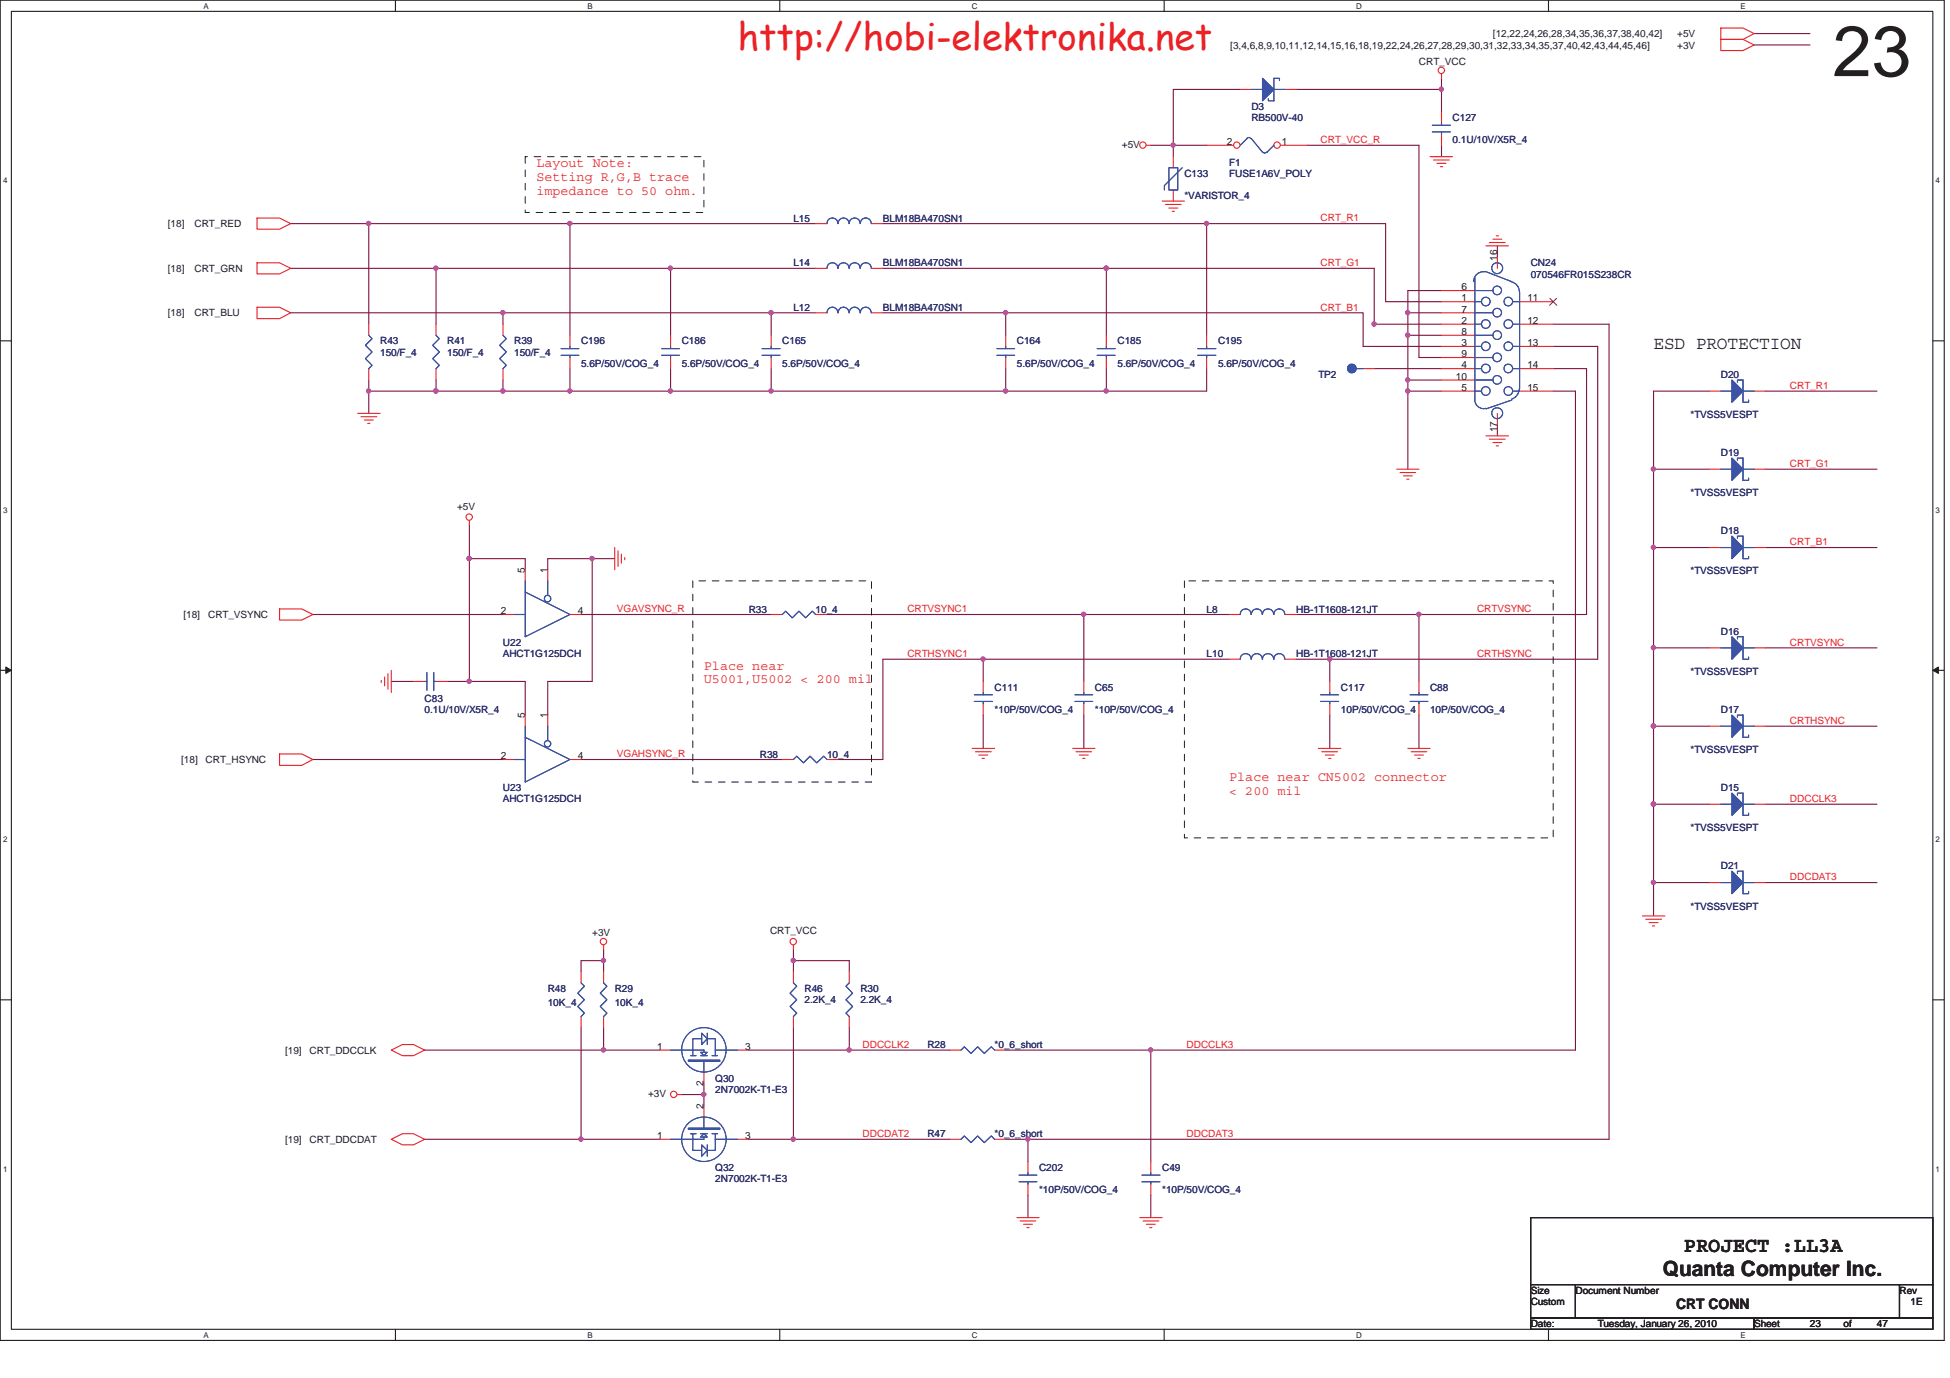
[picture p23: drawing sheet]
<svg xmlns="http://www.w3.org/2000/svg" width="297mm" height="210mm" viewBox="0 0 297 210" stroke-linecap="round" stroke-linejoin="round" font-family="sans-serif">
<defs><g id="words">
<text font-size="10.9" fill="#231f20" x="279.1" y="11.6">23</text>
<text font-size="5.6" fill="#ed2024" x="112.4" y="7.7">http://hobi-elektronika.net</text>
<g font-size="3.2" fill="#231f20">
<text x="256.5" y="190.8">PROJECT :LL3A</text>
<text x="253.3" y="194.4">Quanta Computer Inc.</text>
</g>
<text font-size="2.7" fill="#231f20" x="251.9" y="53.3">ESD PROTECTION</text>
<text font-size="2.2" fill="#231f20" x="255.3" y="199.5">CRT CONN</text>
<g font-size="2" fill="#ec2426">
<text x="81.7" y="25.4">Layout Note:</text>
<text x="81.7" y="27.6">Setting R,G,B trace</text>
<text x="81.7" y="29.7">impedance to 50 ohm.</text>
<text x="107.2" y="102">Place near</text>
<text x="107.2" y="104.1">U5001,U5002 &lt; 200 mil</text>
<text x="187.2" y="119">Place near CN5002 connector</text>
<text x="187.2" y="121.2">&lt; 200 mil</text>
</g>
<g font-size="1.5" fill="#231f20">
<text x="227.4" y="5.7">[12,22,24,26,28,34,35,36,37,38,40,42]</text>
<text x="255.5" y="5.7">+5V</text>
<text x="187.4" y="7.4">[3,4,6,8,9,10,11,12,14,15,16,18,19,22,24,26,27,28,29,30,31,32,33,34,35,37,40,42,43,44,45,46]</text>
<text x="216.2" y="9.9">CRT_VCC</text>
<text x="255.5" y="7.4">+3V</text>
<text x="170.9" y="22.5">+5V</text>
<text x="186.9" y="22.1">2</text>
<text x="195.2" y="22.1">1</text>
<text x="25.6" y="34.6">[18]</text>
<text x="29.6" y="34.6">CRT_RED</text>
<text x="25.6" y="41.4">[18]</text>
<text x="29.6" y="41.4">CRT_GRN</text>
<text x="228" y="39.7" transform="rotate(-90 228 39.7)">16</text>
<text x="222.6" y="45.9">1</text>
<text x="222.6" y="44.2">6</text>
<text x="222.6" y="47.6">7</text>
<text x="232.7" y="45.9">11</text>
<text x="25.6" y="48.2">[18]</text>
<text x="29.6" y="48.2">CRT_BLU</text>
<text x="222.6" y="49.4">2</text>
<text x="222.6" y="52.7">3</text>
<text x="222.6" y="51.1">8</text>
<text x="232.7" y="52.7">13</text>
<text x="232.7" y="49.4">12</text>
<text x="221.8" y="57.9">10</text>
<text x="222.6" y="56.1">4</text>
<text x="222.6" y="59.6">5</text>
<text x="222.6" y="54.4">9</text>
<text x="232.7" y="59.6">15</text>
<text x="232.7" y="56.1">14</text>
<text x="228" y="65.9" transform="rotate(-90 228 65.9)">17</text>
<text x="69.6" y="77.7">+5V</text>
<text x="80" y="87.3" transform="rotate(-90 80 87.3)">5</text>
<text x="83.4" y="87.3" transform="rotate(-90 83.4 87.3)">1</text>
<text x="27.9" y="94.2">[18]</text>
<text x="31.7" y="94.2">CRT_VSYNC</text>
<text x="76.3" y="93.6">2</text>
<text x="88" y="93.6">4</text>
<text x="80" y="109.5" transform="rotate(-90 80 109.5)">5</text>
<text x="83.4" y="109.5" transform="rotate(-90 83.4 109.5)">1</text>
<text x="27.6" y="116.3">[18]</text>
<text x="31.3" y="116.3">CRT_HSYNC</text>
<text x="76.3" y="115.7">2</text>
<text x="88" y="115.7">4</text>
<text x="90.2" y="142.7">+3V</text>
<text x="117.3" y="142.3">CRT_VCC</text>
<text x="43.4" y="160.6">[19]</text>
<text x="47.2" y="160.6">CRT_DDCCLK</text>
<text x="100.1" y="160">1</text>
<text x="113.5" y="160">3</text>
<text x="98.7" y="167.2">+3V</text>
<text x="107.2" y="165.4" transform="rotate(-90 107.2 165.4)">2</text>
<text x="100.1" y="173.6">1</text>
<text x="107.2" y="169" transform="rotate(-90 107.2 169)">2</text>
<text x="113.5" y="173.6">3</text>
<text x="43.4" y="174.2">[19]</text>
<text x="47.2" y="174.2">CRT_DDCDAT</text>
<text x="233.2" y="197.1">Size</text>
<text x="240" y="197.1">Document Number</text>
<text x="289.3" y="197.1">Rev</text>
<text x="233.2" y="198.8">Custom</text>
<text x="233.2" y="202.2">Date:</text>
<text x="243.4" y="202.2">Tuesday, January 26, 2010</text>
<text x="267.2" y="202.2">Sheet</text>
<text x="275.7" y="202.2">23</text>
<text x="280.8" y="202.2">of</text>
<text x="285.9" y="202.2">47</text>
<text x="291" y="198.8">1E</text>
</g>
<g font-size="1.5" fill="#2d2d72">
<text x="190.6" y="16.8">D3</text>
<text x="190.6" y="18.5">RB500V-40</text>
<text x="221.3" y="18.5">C127</text>
<text x="221.3" y="21.8">0.1U/10V/X5R_4</text>
<text x="180.4" y="27">C133</text>
<text x="187.2" y="25.3">F1</text>
<text x="187.2" y="27">FUSE1A6V_POLY</text>
<text x="120.9" y="33.8">L15</text>
<text x="134.5" y="33.8">BLM18BA470SN1</text>
<text x="180.4" y="30.3">*VARISTOR_4</text>
<text x="120.9" y="40.6">L14</text>
<text x="134.5" y="40.6">BLM18BA470SN1</text>
<text x="233.2" y="40.6">CN24</text>
<text x="120.9" y="47.4">L12</text>
<text x="134.5" y="47.4">BLM18BA470SN1</text>
<text x="233.2" y="42.3">070546FR015S238CR</text>
<text x="57.9" y="52.5">R43</text>
<text x="68.1" y="52.5">R41</text>
<text x="78.3" y="52.5">R39</text>
<text x="88.5" y="52.5">C196</text>
<text x="103.8" y="52.5">C186</text>
<text x="119.2" y="52.5">C165</text>
<text x="154.9" y="52.5">C164</text>
<text x="170.2" y="52.5">C185</text>
<text x="185.5" y="52.5">C195</text>
<text x="57.9" y="54.2">150/F_4</text>
<text x="68.1" y="54.2">150/F_4</text>
<text x="78.3" y="54.2">150/F_4</text>
<text x="88.5" y="55.9">5.6P/50V/COG_4</text>
<text x="103.8" y="55.9">5.6P/50V/COG_4</text>
<text x="119.2" y="55.9">5.6P/50V/COG_4</text>
<text x="154.9" y="55.9">5.6P/50V/COG_4</text>
<text x="170.2" y="55.9">5.6P/50V/COG_4</text>
<text x="185.5" y="55.9">5.6P/50V/COG_4</text>
<text x="200.8" y="57.6">TP2</text>
<text x="262.1" y="57.6">D20</text>
<text x="257.5" y="63.7">*TVSS5VESPT</text>
<text x="262.1" y="69.5">D19</text>
<text x="257.5" y="75.6">*TVSS5VESPT</text>
<text x="262.1" y="81.4">D18</text>
<text x="257.5" y="87.5">*TVSS5VESPT</text>
<text x="114" y="93.3">R33</text>
<text x="124.2" y="93.3">10_4</text>
<text x="183.8" y="93.3">L8</text>
<text x="197.4" y="93.3">HB-1T1608-121JT</text>
<text x="76.6" y="98.4">U22</text>
<text x="76.6" y="100.1">AHCT1G125DCH</text>
<text x="183.8" y="100.1">L10</text>
<text x="197.4" y="100.1">HB-1T1608-121JT</text>
<text x="262.1" y="96.7">D16</text>
<text x="64.7" y="106.9">C83</text>
<text x="151.5" y="105.2">C111</text>
<text x="166.8" y="105.2">C65</text>
<text x="204.3" y="105.2">C117</text>
<text x="217.8" y="105.2">C88</text>
<text x="257.5" y="102.9">*TVSS5VESPT</text>
<text x="64.7" y="108.6">0.1U/10V/X5R_4</text>
<text x="151.5" y="108.6">*10P/50V/COG_4</text>
<text x="166.8" y="108.6">*10P/50V/COG_4</text>
<text x="204.3" y="108.6">10P/50V/COG_4</text>
<text x="217.8" y="108.6">10P/50V/COG_4</text>
<text x="262.1" y="108.6">D17</text>
<text x="115.7" y="115.4">R38</text>
<text x="126" y="115.4">10_4</text>
<text x="257.5" y="114.8">*TVSS5VESPT</text>
<text x="76.6" y="120.6">U23</text>
<text x="76.6" y="122.3">AHCT1G125DCH</text>
<text x="262.1" y="120.6">D15</text>
<text x="257.5" y="126.7">*TVSS5VESPT</text>
<text x="262.1" y="132.5">D21</text>
<text x="257.5" y="138.6">*TVSS5VESPT</text>
<text x="83.4" y="151.2">R48</text>
<text x="83.4" y="153.2">10K_4</text>
<text x="93.6" y="151.2">R29</text>
<text x="93.6" y="153.2">10K_4</text>
<text x="122.6" y="151.2">R46</text>
<text x="122.6" y="152.9">2.2K_4</text>
<text x="131.1" y="151.2">R30</text>
<text x="131.1" y="152.9">2.2K_4</text>
<text x="141.3" y="159.7">R28</text>
<text x="151.5" y="159.7">*0_6_short</text>
<text x="109" y="164.8">Q30</text>
<text x="109" y="166.5">2N7002K-T1-E3</text>
<text x="141.3" y="173.3">R47</text>
<text x="151.5" y="173.3">*0_6_short</text>
<text x="109" y="178.4">Q32</text>
<text x="158.3" y="178.4">C202</text>
<text x="177" y="178.4">C49</text>
<text x="109" y="180.1">2N7002K-T1-E3</text>
<text x="158.3" y="181.8">*10P/50V/COG_4</text>
<text x="177" y="181.8">*10P/50V/COG_4</text>
</g>
<g font-size="1.5" fill="#ec2426">
<text x="201.2" y="21.8">CRT_VCC_R</text>
<text x="201.2" y="33.7">CRT_R1</text>
<text x="201.2" y="40.6">CRT_G1</text>
<text x="201.2" y="47.3">CRT_B1</text>
<text x="272.7" y="59.3">CRT_R1</text>
<text x="272.7" y="71.2">CRT_G1</text>
<text x="272.7" y="83.1">CRT_B1</text>
<text x="94" y="93.3">VGAVSYNC_R</text>
<text x="138.2" y="93.3">CRTVSYNC1</text>
<text x="225" y="93.3">CRTVSYNC</text>
<text x="138.2" y="100.1">CRTHSYNC1</text>
<text x="225" y="100.1">CRTHSYNC</text>
<text x="272.7" y="98.4">CRTVSYNC</text>
<text x="272.7" y="110.3">CRTHSYNC</text>
<text x="94" y="115.4">VGAHSYNC_R</text>
<text x="272.7" y="122.2">DDCCLK3</text>
<text x="272.7" y="134.2">DDCDAT3</text>
<text x="131.4" y="159.7">DDCCLK2</text>
<text x="180.8" y="159.7">DDCCLK3</text>
<text x="131.4" y="173.3">DDCDAT2</text>
<text x="180.8" y="173.3">DDCDAT3</text>
</g>
<g font-size="1.2" fill="#231f20">
<text x="31" y="1.3">A</text>
<text x="89.5" y="1.3">B</text>
<text x="148" y="1.3">C</text>
<text x="206.6" y="1.3">D</text>
<text x="265.1" y="1.3">E</text>
<text x=".5" y="27.9">4</text>
<text x="294.8" y="27.9">4</text>
<text x=".5" y="78.1">3</text>
<text x="294.8" y="78.1">3</text>
<text x=".5" y="128.4">2</text>
<text x="294.8" y="128.4">2</text>
<text x=".5" y="178.6">1</text>
<text x="294.8" y="178.6">1</text>
<text x="31" y="203.8">A</text>
<text x="89.5" y="203.8">B</text>
<text x="148" y="203.8">C</text>
<text x="206.6" y="203.8">D</text>
<text x="265.1" y="203.8">E</text>
</g>
</g></defs>
<path d="M0 0h296.2v204.3h-296.2zM1.7 1.7h292.7v200.9h-292.7z" fill="none" stroke="#231f20" stroke-width=".17"/>
<g fill="#fff">
<path d="M31 .2h.7v1.4h-.7z"/>
<path d="M31 202.7h.7v1.4h-.7z"/>
</g>
<path d="M60.2 0v1.7M60.2 202.6v1.7" fill="none" stroke="#231f20" stroke-width=".17"/>
<g fill="#fff">
<path d="M89.5 .2h.8v1.4h-.8z"/>
<path d="M89.5 202.7h.8v1.4h-.8z"/>
</g>
<path d="M118.8 0v1.7M118.8 202.6v1.7" fill="none" stroke="#231f20" stroke-width=".17"/>
<g fill="#fff">
<path d="M148 .2h.9v1.4h-.9z"/>
<path d="M148 202.7h.9v1.4h-.9z"/>
</g>
<path d="M177.3 0v1.7M177.3 202.6v1.7" fill="none" stroke="#231f20" stroke-width=".17"/>
<g fill="#fff">
<path d="M206.6 .2h.8v1.4h-.8z"/>
<path d="M206.6 202.7h.8v1.4h-.8z"/>
</g>
<path d="M235.9 0v1.7M235.9 202.6v1.7" fill="none" stroke="#231f20" stroke-width=".17"/>
<g fill="#fff">
<path d="M265.1 .2h.8v1.4h-.8z"/>
<path d="M265.1 202.7h.8v1.4h-.8z"/>
<path d="M.5 26.8h.6v1.4h-.6z"/>
<path d="M294.8 26.8h.7v1.4h-.7z"/>
<path d="M.5 77h.6v1.4h-.6z"/>
<path d="M294.8 77h.7v1.4h-.7z"/>
</g>
<path d="M0 51.9h1.7M294.4 51.9h1.7" fill="none" stroke="#231f20" stroke-width=".17"/>
<g fill="#fff">
<path d="M.5 127.3h.6v1.3h-.6z"/>
<path d="M294.8 127.3h.7v1.3h-.7z"/>
</g>
<path d="M0 102.1h1.7M294.4 102.1h1.7" fill="none" stroke="#231f20" stroke-width=".17"/>
<path d="M.9 101.6l.8 .5-.8 .5z" fill="#231f20"/>
<path d="M.9 101.6l.8 .5-.8 .5z" fill="none" stroke="#231f20" stroke-width=".15"/>
<path d="M294.4 102.1l.9-.5v1z" fill="#231f20"/>
<path d="M294.4 102.1l.9-.5v1z" fill="none" stroke="#231f20" stroke-width=".15"/>
<g fill="#fff">
<path d="M.5 177.5h.6v1.3h-.6z"/>
<path d="M294.8 177.5h.7v1.3h-.7z"/>
</g>
<path d="M0 152.4h1.7M294.4 152.4h1.7" fill="none" stroke="#231f20" stroke-width=".17"/>
<path d="M56.2 57.9v1.7M76.6 59.6h10.2M134.5 40.9h34M153.2 56.2v3.4M209.3 40.9v8.5M120.9 156.6v17M129.4 146.4v1.7M114 160h15.4" fill="none" stroke="#7f1542" stroke-width=".17"/>
<circle cx="76.6" cy="59.6" r=".32" fill="#b8529f"/>
<circle cx="76.6" cy="59.6" r=".32" fill="none" stroke="#b8529f" stroke-width=".17"/>
<path d="M153.2 47.7h54.4v5.1" fill="none" stroke="#7f1542" stroke-width=".17"/>
<circle cx="153.2" cy="47.6" r=".32" fill="#b8529f"/>
<circle cx="153.2" cy="47.6" r=".32" fill="none" stroke="#b8529f" stroke-width=".17"/>
<path d="M134.5 34.1h76.6M66.4 57.9v1.7M76.6 57.9v1.7M86.8 56.2v3.4h30.7v-3.4M168.5 56.2v3.4M183.8 56.2v3.4M114 173.6h6.9" fill="none" stroke="#7f1542" stroke-width=".17"/>
<circle cx="86.8" cy="59.6" r=".32" fill="#b8529f"/>
<circle cx="86.8" cy="59.6" r=".32" fill="none" stroke="#b8529f" stroke-width=".17"/>
<path d="M183.8 34.1v17" fill="none" stroke="#7f1542" stroke-width=".17"/>
<circle cx="183.8" cy="34" r=".32" fill="#b8529f"/>
<circle cx="183.8" cy="34" r=".32" fill="none" stroke="#b8529f" stroke-width=".17"/>
<path d="M86.8 34.1h37.4" fill="none" stroke="#7f1542" stroke-width=".17"/>
<circle cx="86.8" cy="34" r=".32" fill="#b8529f"/>
<circle cx="86.8" cy="34" r=".32" fill="none" stroke="#b8529f" stroke-width=".17"/>
<path d="M168.5 40.9v10.2" fill="none" stroke="#7f1542" stroke-width=".17"/>
<circle cx="168.5" cy="40.9" r=".32" fill="#b8529f"/>
<circle cx="168.5" cy="40.9" r=".32" fill="none" stroke="#b8529f" stroke-width=".17"/>
<path d="M102.1 40.9h22.1" fill="none" stroke="#7f1542" stroke-width=".17"/>
<circle cx="102.1" cy="40.9" r=".32" fill="#b8529f"/>
<circle cx="102.1" cy="40.9" r=".32" fill="none" stroke="#b8529f" stroke-width=".17"/>
<path d="M117.5 47.7h6.7M153.2 47.7v3.4" fill="none" stroke="#7f1542" stroke-width=".17"/>
<circle cx="117.4" cy="47.6" r=".32" fill="#b8529f"/>
<circle cx="117.4" cy="47.6" r=".32" fill="none" stroke="#b8529f" stroke-width=".17"/>
<path d="M168.5 40.9h40.8" fill="none" stroke="#7f1542" stroke-width=".17"/>
<circle cx="168.5" cy="40.9" r=".32" fill="#b8529f"/>
<circle cx="168.5" cy="40.9" r=".32" fill="none" stroke="#b8529f" stroke-width=".17"/>
<path d="M56.2 59.6v3.4M66.4 59.6h10.2" fill="none" stroke="#7f1542" stroke-width=".17"/>
<circle cx="66.4" cy="59.6" r=".32" fill="#b8529f"/>
<circle cx="66.4" cy="59.6" r=".32" fill="none" stroke="#b8529f" stroke-width=".17"/>
<path d="M120.9 146.4v1.7M88.5 173.6h12" fill="none" stroke="#7f1542" stroke-width=".17"/>
<circle cx="88.5" cy="173.6" r=".32" fill="#b8529f"/>
<circle cx="88.5" cy="173.6" r=".32" fill="none" stroke="#b8529f" stroke-width=".17"/>
<path d="M134.5 47.7h18.7M107.2 165.1v3.4" fill="none" stroke="#7f1542" stroke-width=".17"/>
<circle cx="107.2" cy="166.8" r=".32" fill="#b8529f"/>
<circle cx="107.2" cy="166.8" r=".32" fill="none" stroke="#b8529f" stroke-width=".17"/>
<path d="M129.4 160h15.3" fill="none" stroke="#7f1542" stroke-width=".17"/>
<circle cx="129.3" cy="160" r=".32" fill="#b8529f"/>
<circle cx="129.3" cy="160" r=".32" fill="none" stroke="#b8529f" stroke-width=".17"/>
<path d="M120.9 146.4h8.5M120.9 173.6h23.8" fill="none" stroke="#7f1542" stroke-width=".17"/>
<circle cx="120.8" cy="173.6" r=".32" fill="#b8529f"/>
<circle cx="120.8" cy="173.6" r=".32" fill="none" stroke="#b8529f" stroke-width=".17"/>
<path d="M120.9 144.7v1.7" fill="none" stroke="#7f1542" stroke-width=".17"/>
<circle cx="120.8" cy="146.4" r=".32" fill="#b8529f"/>
<circle cx="120.8" cy="146.4" r=".32" fill="none" stroke="#b8529f" stroke-width=".17"/>
<path d="M153.2 59.6h30.6" fill="none" stroke="#7f1542" stroke-width=".17"/>
<circle cx="168.5" cy="59.6" r=".32" fill="#b8529f"/>
<circle cx="168.5" cy="59.6" r=".32" fill="none" stroke="#b8529f" stroke-width=".17"/>
<circle cx="153.2" cy="59.6" r=".32" fill="#b8529f"/>
<circle cx="153.2" cy="59.6" r=".32" fill="none" stroke="#b8529f" stroke-width=".17"/>
<path d="M117.5 59.6h35.7" fill="none" stroke="#7f1542" stroke-width=".17"/>
<circle cx="117.4" cy="59.6" r=".32" fill="#b8529f"/>
<circle cx="117.4" cy="59.6" r=".32" fill="none" stroke="#b8529f" stroke-width=".17"/>
<path d="M268.9 59.6h17M251.9 71.5v11.9M268.9 71.5h17M268.9 83.4h17M103.8 166.8h3.4" fill="none" stroke="#7f1542" stroke-width=".17"/>
<circle cx="251.9" cy="83.4" r=".32" fill="#b8529f"/>
<circle cx="251.9" cy="83.4" r=".32" fill="none" stroke="#b8529f" stroke-width=".17"/>
<circle cx="251.9" cy="71.5" r=".32" fill="#b8529f"/>
<circle cx="251.9" cy="71.5" r=".32" fill="none" stroke="#b8529f" stroke-width=".17"/>
<path d="M251.9 83.4h8.5M251.9 110.7v11.9" fill="none" stroke="#7f1542" stroke-width=".17"/>
<circle cx="251.9" cy="122.5" r=".32" fill="#b8529f"/>
<circle cx="251.9" cy="122.5" r=".32" fill="none" stroke="#b8529f" stroke-width=".17"/>
<circle cx="251.9" cy="110.6" r=".32" fill="#b8529f"/>
<circle cx="251.9" cy="110.6" r=".32" fill="none" stroke="#b8529f" stroke-width=".17"/>
<path d="M251.9 59.6h8.5M251.9 98.7v12" fill="none" stroke="#7f1542" stroke-width=".17"/>
<circle cx="251.9" cy="110.6" r=".32" fill="#b8529f"/>
<circle cx="251.9" cy="110.6" r=".32" fill="none" stroke="#b8529f" stroke-width=".17"/>
<circle cx="251.9" cy="98.7" r=".32" fill="#b8529f"/>
<circle cx="251.9" cy="98.7" r=".32" fill="none" stroke="#b8529f" stroke-width=".17"/>
<path d="M251.9 98.7h8.5M251.9 134.5v5.1" fill="none" stroke="#7f1542" stroke-width=".17"/>
<circle cx="251.9" cy="134.5" r=".32" fill="#b8529f"/>
<circle cx="251.9" cy="134.5" r=".32" fill="none" stroke="#b8529f" stroke-width=".17"/>
<path d="M56.2 59.6h10.2M251.9 59.6v11.9h8.5M268.9 98.7h17M251.9 110.7h8.5M268.9 110.7h17M251.9 134.5h8.5M268.9 134.5h17M268.9 122.6h17" fill="none" stroke="#7f1542" stroke-width=".17"/>
<circle cx="66.4" cy="59.6" r=".32" fill="#b8529f"/>
<circle cx="66.4" cy="59.6" r=".32" fill="none" stroke="#b8529f" stroke-width=".17"/>
<circle cx="56.1" cy="59.6" r=".32" fill="#b8529f"/>
<circle cx="56.1" cy="59.6" r=".32" fill="none" stroke="#b8529f" stroke-width=".17"/>
<path d="M214.5 59.6v11.9" fill="none" stroke="#7f1542" stroke-width=".17"/>
<circle cx="214.4" cy="59.6" r=".32" fill="#b8529f"/>
<circle cx="214.4" cy="59.6" r=".32" fill="none" stroke="#b8529f" stroke-width=".17"/>
<path d="M197.4 13.6h22.2v3.5M175.3 22.1h3.4M199.1 22.1h17.1v32.4M219.6 22.1v1.8M228.1 37.5v1.7M228.1 64.7v1.7" fill="none" stroke="#7f1542" stroke-width=".17"/>
<circle cx="219.6" cy="13.6" r=".32" fill="#b8529f"/>
<circle cx="219.6" cy="13.6" r=".32" fill="none" stroke="#b8529f" stroke-width=".17"/>
<path d="M188.9 13.6h-10.2v8.5" fill="none" stroke="#7f1542" stroke-width=".17"/>
<circle cx="178.7" cy="22.1" r=".32" fill="#b8529f"/>
<circle cx="178.7" cy="22.1" r=".32" fill="none" stroke="#b8529f" stroke-width=".17"/>
<path d="M219.6 11.9v1.7M178.7 22.1h5.1M211.1 34.1v11.9M56.2 49.4v-15.3h30.6v17M66.4 40.9v8.5M76.6 47.7v1.7" fill="none" stroke="#7f1542" stroke-width=".17"/>
<circle cx="56.1" cy="34" r=".32" fill="#b8529f"/>
<circle cx="56.1" cy="34" r=".32" fill="none" stroke="#b8529f" stroke-width=".17"/>
<path d="M66.4 40.9h35.7v10.2" fill="none" stroke="#7f1542" stroke-width=".17"/>
<circle cx="66.4" cy="40.9" r=".32" fill="#b8529f"/>
<circle cx="66.4" cy="40.9" r=".32" fill="none" stroke="#b8529f" stroke-width=".17"/>
<path d="M76.6 47.7h40.9v3.4" fill="none" stroke="#7f1542" stroke-width=".17"/>
<circle cx="76.6" cy="47.6" r=".32" fill="#b8529f"/>
<circle cx="76.6" cy="47.6" r=".32" fill="none" stroke="#b8529f" stroke-width=".17"/>
<path d="M209.3 56.2h10.3M91.9 160h8.6" fill="none" stroke="#7f1542" stroke-width=".17"/>
<circle cx="91.9" cy="160" r=".32" fill="#b8529f"/>
<circle cx="91.9" cy="160" r=".32" fill="none" stroke="#b8529f" stroke-width=".17"/>
<path d="M165.1 93.6v10.2M187.2 93.6h-61.2M216.2 93.6h25.5M149.8 109v5M165.1 109v5M202.6 109v5M216.2 109v5M129.4 156.6v3.4" fill="none" stroke="#7f1542" stroke-width=".17"/>
<circle cx="165.1" cy="93.6" r=".32" fill="#b8529f"/>
<circle cx="165.1" cy="93.6" r=".32" fill="none" stroke="#b8529f" stroke-width=".17"/>
<path d="M149.8 100.5v3.3M202.6 100.5h40.8" fill="none" stroke="#7f1542" stroke-width=".17"/>
<circle cx="202.5" cy="100.4" r=".32" fill="#b8529f"/>
<circle cx="202.5" cy="100.4" r=".32" fill="none" stroke="#b8529f" stroke-width=".17"/>
<path d="M71.5 80v5.1h8.5M83.4 85.1h6.8" fill="none" stroke="#7f1542" stroke-width=".17"/>
<circle cx="71.5" cy="85.1" r=".32" fill="#b8529f"/>
<circle cx="71.5" cy="85.1" r=".32" fill="none" stroke="#b8529f" stroke-width=".17"/>
<path d="M80 85.1v1.7M83.4 85.1v1.7M88.5 93.6h29M93.6 85.1h-3.4v18.7h-6.8M68.1 103.8h3.4M88.5 115.7h30.7" fill="none" stroke="#7f1542" stroke-width=".17"/>
<circle cx="90.2" cy="85.1" r=".32" fill="#b8529f"/>
<circle cx="90.2" cy="85.1" r=".32" fill="none" stroke="#b8529f" stroke-width=".17"/>
<path d="M71.5 85.1v18.7" fill="none" stroke="#7f1542" stroke-width=".17"/>
<circle cx="71.5" cy="103.8" r=".32" fill="#b8529f"/>
<circle cx="71.5" cy="103.8" r=".32" fill="none" stroke="#b8529f" stroke-width=".17"/>
<circle cx="71.5" cy="85.1" r=".32" fill="#b8529f"/>
<circle cx="71.5" cy="85.1" r=".32" fill="none" stroke="#b8529f" stroke-width=".17"/>
<path d="M59.6 103.8h3.4M71.5 103.8h8.5v5.2M83.4 103.8v5.2M149.8 100.5h-15.3v15.2h-6.8M156.6 173.6v3.4M240 160h-64.7v17M156.6 182.1v3.4M175.3 182.1v3.4" fill="none" stroke="#7f1542" stroke-width=".17"/>
<circle cx="175.3" cy="160" r=".32" fill="#b8529f"/>
<circle cx="175.3" cy="160" r=".32" fill="none" stroke="#b8529f" stroke-width=".17"/>
<path d="M156.6 173.6h88.5" fill="none" stroke="#7f1542" stroke-width=".17"/>
<circle cx="156.6" cy="173.6" r=".32" fill="#b8529f"/>
<circle cx="156.6" cy="173.6" r=".32" fill="none" stroke="#b8529f" stroke-width=".17"/>
<path d="M240 59.6v100.4M245.1 49.4v124.2M216.2 93.6v10.2M197.4 100.5h5.2v3.3" fill="none" stroke="#7f1542" stroke-width=".17"/>
<circle cx="216.1" cy="93.6" r=".32" fill="#b8529f"/>
<circle cx="216.1" cy="93.6" r=".32" fill="none" stroke="#b8529f" stroke-width=".17"/>
<path d="M102.1 56.2v3.4M241.7 56.2v37.4M243.4 52.8v47.7M197.4 93.6h18.8M153.2 173.6h3.4M153.2 160h22.1" fill="none" stroke="#7f1542" stroke-width=".17"/>
<circle cx="102.1" cy="59.6" r=".32" fill="#b8529f"/>
<circle cx="102.1" cy="59.6" r=".32" fill="none" stroke="#b8529f" stroke-width=".17"/>
<path d="M149.8 100.5h37.4" fill="none" stroke="#7f1542" stroke-width=".17"/>
<circle cx="149.7" cy="100.4" r=".32" fill="#b8529f"/>
<circle cx="149.7" cy="100.4" r=".32" fill="none" stroke="#b8529f" stroke-width=".17"/>
<path d="M91.9 146.4v1.7" fill="none" stroke="#7f1542" stroke-width=".17"/>
<circle cx="91.9" cy="146.4" r=".32" fill="#b8529f"/>
<circle cx="91.9" cy="146.4" r=".32" fill="none" stroke="#b8529f" stroke-width=".17"/>
<path d="M267.2 5.1h8.5M267.2 6.9h8.5M178.7 22.1v1.8M251.9 83.4v15.3M260.4 122.6h-8.5v11.9M88.5 156.6v17M91.9 144.7v1.7h-3.4v1.7M91.9 156.6v3.4" fill="none" stroke="#7f1542" stroke-width=".17"/>
<circle cx="251.9" cy="122.5" r=".32" fill="#b8529f"/>
<circle cx="251.9" cy="122.5" r=".32" fill="none" stroke="#b8529f" stroke-width=".17"/>
<path d="M44.3 34.1h11.9M44.3 47.7h32.3M44.3 40.9h22.1M209.3 49.4h10.3M211.1 46h8.5M47.7 93.6h28.9M47.7 115.7h28.9M64.7 160h27.2M64.7 173.6h23.8" fill="none" stroke="#7f1542" stroke-width=".17"/>
<circle cx="209.3" cy="49.4" r=".32" fill="#b8529f"/>
<circle cx="209.3" cy="49.4" r=".32" fill="none" stroke="#b8529f" stroke-width=".17"/>
<path d="M207.6 52.8h12M214.5 47.7v3.4M219.6 44.3h-5.1v3.4h5.1" fill="none" stroke="#7f1542" stroke-width=".17"/>
<circle cx="214.4" cy="47.6" r=".32" fill="#b8529f"/>
<circle cx="214.4" cy="47.6" r=".32" fill="none" stroke="#b8529f" stroke-width=".17"/>
<path d="M219.6 51.1h-5.1v6.8h5.1" fill="none" stroke="#7f1542" stroke-width=".17"/>
<circle cx="214.4" cy="51.1" r=".32" fill="#b8529f"/>
<circle cx="214.4" cy="51.1" r=".32" fill="none" stroke="#b8529f" stroke-width=".17"/>
<path d="M214.5 57.9v1.7h5.1" fill="none" stroke="#7f1542" stroke-width=".17"/>
<circle cx="214.4" cy="57.9" r=".32" fill="#b8529f"/>
<circle cx="214.4" cy="57.9" r=".32" fill="none" stroke="#b8529f" stroke-width=".17"/>
<path d="M216.2 54.5h3.4M236.6 49.4h8.5M236.6 59.6h3.4M236.6 56.2h5.1M236.6 52.8h6.8" fill="none" stroke="#7f1542" stroke-width=".17"/>
<g fill="none" stroke="#ec2426" stroke-width=".17">
<path d="M219.6 11.3v.6M262.1 4.3h3.4l1.7 .8-1.7 .9h-3.4zM262.1 6h3.4l1.7 .9-1.7 .8h-3.4zM39.2 33.2h3.4l1.7 .9-1.7 .8h-3.4zM174.6 22.1h.7M177 30.6h3.4M177.5 31.2h2.4M178.1 31.7h1.3M178.6 32.2h.3M217.8 23.9h3.5M218.4 24.4h2.4M218.9 24.9h1.4"/>
<path d="M219.4 25.4h.3M226.4 37.5h3.4M226.9 37h2.4M227.4 36.4h1.4M227.9 35.9h.4M39.2 40h3.4l1.7 .9-1.7 .8h-3.4zM39.2 46.8h3.4l1.7 .9-1.7 .9h-3.4zM54.5 63h3.4M55 63.5h2.4M55.5 64h1.4M56 64.5h.3M71.5 79.3v.7"/>
<path d="M212.8 71.5h3.4M213.3 72h2.3M213.8 72.5h1.3M214.3 73h.3M226.4 66.4h3.4M226.9 66.9h2.4M227.4 67.4h1.4M227.9 67.9h.4M42.6 92.8h3.4l1.7 .8-1.7 .9h-3.4zM93.6 83.4v3.4M94.1 83.9v2.4M94.7 84.5v1.3"/>
<path d="M95.2 85v.3M42.6 114.9h3.4l1.7 .8-1.7 .9h-3.4zM58.1 103.7v.3M58.6 103.2v1.3M59.1 102.7v2.3M59.6 102.1v3.4M148.1 114h3.4M148.6 114.6h2.4M149.1 115.1h1.3M149.6 115.6h.3M163.4 114h3.4M163.9 114.6h2.4"/>
<path d="M164.4 115.1h1.4M164.9 115.6h.4M200.8 114h3.5M201.3 114.6h2.4M201.9 115.1h1.3M202.4 115.6h.3M214.5 114h3.3M215 114.6h2.3M215.5 115.1h1.3M216 115.6h.3M250.2 139.6h3.4M260.4 122.6h1.7"/>
<path d="M267.2 122.6h1.7M91.9 144v.7M120.9 144v.7M250.7 140.1h2.4M251.2 140.6h1.4M251.7 141.1h.3M59.6 160l1.7-.8h1.7l1.7 .8-1.7 .9h-1.7zM59.6 173.6l1.7-.8h1.7l1.7 .8-1.7 .9h-1.7zM103.2 166.8h.6M154.9 185.5h3.4M155.4 186.1h2.4M155.9 186.6h1.4"/>
<path d="M156.4 187.1h.4M173.6 185.5h3.4M174.1 186.1h2.4M174.6 186.6h1.4M175.1 187.1h.4"/>
<circle cx="219.6" cy="10.7" r=".49"/>
<circle cx="174.1" cy="22.1" r=".49"/>
<circle cx="71.5" cy="78.8" r=".49"/>
<circle cx="91.9" cy="143.5" r=".49"/>
<circle cx="120.8" cy="143.5" r=".49"/>
<circle cx="102.6" cy="166.8" r=".49"/>
</g>
<path d="M233.2 185.5h61.2v10.2h-61.2zM233.2 195.7h6.8v5.1h-6.8zM240 195.7h49.3v5.1h-49.3zM289.3 195.7h5.1v5.1h-5.1zM233.2 200.8h34v1.8h-34zM267.2 200.8h27.2v1.8h-27.2z" fill="none" stroke="#231f20" stroke-width=".17"/>
<path d="M80 23.9h27.2v8.5h-27.2zM105.5 88.5h27.3v30.7h-27.3zM180.4 88.5h56.2v39.2h-56.2z" fill="none" stroke="#231f20" stroke-width=".15" stroke-dasharray="1 1 1 1 1 1 1 1"/>
<path d="M263.8 120.9l1.7 1.7-1.7 1.6z" fill="#3a53a4"/>
<path d="M262.1 122.6h1.7M263.8 120.9l1.7 1.7-1.7 1.6zM264.7 121.2v-.3h.8v3.3h.9v-.3M265.5 122.6h1.7" fill="none" stroke="#3a53a4" stroke-width=".17"/>
<path d="M263.8 120.9l1.7 1.7-1.7 1.6z" fill="#3a53a4"/>
<g fill="none" stroke="#3a53a4" stroke-width=".17">
<path d="M190.6 93.6a.83 .83 0 0 0-.8-.8 .83 .83 0 0 0-.9 .8M192.3 93.6a.83 .83 0 0 0-.9-.8 .83 .83 0 0 0-.8 .8M194 93.6a.85 .85 0 0 0-.8-.8 .85 .85 0 0 0-.9 .8M195.7 93.6a.83 .83 0 0 0-.8-.8 .83 .83 0 0 0-.8 .8M214.8 106.9h2.7M214.8 105.9h2.7M216.2 105.5v.4M216.2 106.9v.3M262.1 122.6h1.7M263.8 120.9l1.7 1.7-1.7 1.6zM264.7 121.2v-.3h.8v3.3h.9v-.3M265.5 122.6h1.7"/>
<path d="M91.9 149.8l.6 .5-1.1 1 1.1 1.1-1.1 1 1.1 1-.6 .5"/>
</g>
<path d="M187.2 93.6h1.7M195.7 93.6h1.7M216.2 103.8v1.7M216.2 107.2v1.8M260.4 110.7h1.7M267.2 110.7h1.7M91.9 148.1v1.7M91.9 154.9v1.7" fill="none" stroke="#ec2426" stroke-width=".17"/>
<path d="M263.8 109l1.7 1.7-1.7 1.6z" fill="#3a53a4"/>
<path d="M262.1 110.7h1.7M263.8 109l1.7 1.7-1.7 1.6zM264.7 109.3v-.3h.8v3.3h.9v-.3M265.5 110.7h1.7" fill="none" stroke="#3a53a4" stroke-width=".17"/>
<path d="M263.8 109l1.7 1.7-1.7 1.6z" fill="#3a53a4"/>
<g fill="none" stroke="#3a53a4" stroke-width=".17">
<path d="M126 34.1a.83 .83 0 0 1 .8-.9 .83 .83 0 0 1 .8 .9M127.7 34.1a.83 .83 0 0 1 .8-.9 .83 .83 0 0 1 .8 .9M129.4 34.1a.83 .83 0 0 1 .8-.9 .83 .83 0 0 1 .8 .9M131.1 34.1a.83 .83 0 0 1 .8-.9 .83 .83 0 0 1 .8 .9M56.2 51.1l.5 .5-1 1 1 1-1 1 1 1.1-.5 .5M76.6 51.1l.5 .5-1 1 1 1-1 1 1 1.1-.5 .5M116.1 54.1h2.7M116.1 53.1h2.7M117.5 52.8v.3M117.5 54.1v.4M151.8 54.1h2.8M151.8 53.1h2.8"/>
<path d="M153.2 52.8v.3M153.2 54.1v.4M167.1 54.1h2.8M167.1 53.1h2.8M168.5 52.8v.3M168.5 54.1v.4M182.5 54.1h2.7M182.5 53.1h2.7M183.8 52.8v.3M183.8 54.1v.4M148.4 106.9h2.8M148.4 105.9h2.8"/>
<path d="M149.8 105.5v.4M149.8 106.9v.3M262.1 110.7h1.7M263.8 109l1.7 1.7-1.7 1.6zM264.7 109.3v-.3h.8v3.3h.9v-.3M265.5 110.7h1.7M146.4 173.6l.5-.5 1 1 1-1 1 1 1.1-1 .5 .5M146.4 160l.5-.5 1 1 1-1 1 1 1.1-1 .5 .5"/>
</g>
<g fill="none" stroke="#ec2426" stroke-width=".17">
<path d="M124.2 34.1h1.8M132.8 34.1h1.7M56.2 49.4v1.7M56.2 56.2v1.7M76.6 49.4v1.7M76.6 56.2v1.7M117.5 51.1v1.7M117.5 54.5v1.7M153.2 51.1v1.7M153.2 54.5v1.7M168.5 51.1v1.7M168.5 54.5v1.7"/>
<path d="M183.8 51.1v1.7M183.8 54.5v1.7M260.4 98.7h1.7M267.2 98.7h1.7M149.8 103.8v1.7M149.8 107.2v1.8M144.7 173.6h1.7M144.7 160h1.7M151.5 173.6h1.7M151.5 160h1.7"/>
</g>
<path d="M263.8 97l1.7 1.7-1.7 1.8z" fill="#3a53a4"/>
<path d="M262.1 98.7h1.7M263.8 97l1.7 1.7-1.7 1.8zM264.7 97.4v-.4h.8v3.5h.9v-.4M265.5 98.7h1.7" fill="none" stroke="#3a53a4" stroke-width=".17"/>
<path d="M263.8 97l1.7 1.7-1.7 1.8z" fill="#3a53a4"/>
<g fill="none" stroke="#3a53a4" stroke-width=".17">
<path d="M127.6 47.7a.83 .83 0 0 0-.8-.9 .83 .83 0 0 0-.8 .9M129.3 47.7a.83 .83 0 0 0-.8-.9 .83 .83 0 0 0-.8 .9M131 47.7a.83 .83 0 0 0-.8-.9 .83 .83 0 0 0-.8 .9M132.7 47.7a.83 .83 0 0 0-.8-.9 .83 .83 0 0 0-.8 .9M224.7 42.2v18.8a1.33 1.33 0 0 0 1.6 1.2M224.7 44.3h2.7M224.7 46h1M224.7 49.4h1M224.7 47.7h2.7M224.7 51.1h2.7M224.7 52.8h1M224.7 56.2h1"/>
<path d="M224.7 57.9h2.7M224.7 59.6h1M224.7 54.5h2.7M226.3 41.4a1.54 1.54 0 0 0-1.8 1.5M226.4 41.4l3.9 1.5M230.2 43a1.49 1.49 0 0 1 1.2 1.4M230.5 49.4h1M230.5 52.8h1M230.5 59.6h1M230.5 46h1M230.5 56.2h1M231.4 59.3a1.74 1.74 0 0 1-1.2 1.5"/>
<path d="M231.5 44.4v14.9M230.3 61l-3.9 1.3M262.1 98.7h1.7M263.8 97l1.7 1.7-1.7 1.8zM264.7 97.4v-.4h.8v3.5h.9v-.4M265.5 98.7h1.7M120.9 149.8l.5 .5-1 1 1 1.1-1 1 1 1-.5 .5M173.9 179.1h2.8M175.3 178.7v.4M173.9 180.1h2.8M175.3 180.1v.3"/>
<circle cx="226.3" cy="59.6" r=".66"/>
<circle cx="226.3" cy="45.9" r=".66"/>
<circle cx="226.3" cy="49.4" r=".66"/>
<circle cx="226.3" cy="52.8" r=".66"/>
<circle cx="226.3" cy="56.2" r=".66"/>
<circle cx="228.1" cy="51.1" r=".66"/>
<circle cx="228.1" cy="44.3" r=".66"/>
<circle cx="228.1" cy="57.9" r=".66"/>
<circle cx="228.1" cy="54.5" r=".66"/>
<circle cx="228.1" cy="47.6" r=".66"/>
<circle cx="228.1" cy="40.9" r=".83"/>
<circle cx="229.8" cy="49.4" r=".66"/>
<circle cx="229.8" cy="56.2" r=".66"/>
<circle cx="229.8" cy="59.6" r=".66"/>
<circle cx="229.8" cy="52.8" r=".66"/>
<circle cx="229.8" cy="45.9" r=".66"/>
<circle cx="228.1" cy="63" r=".83"/>
</g>
<g fill="none" stroke="#ec2426" stroke-width=".17">
<path d="M228.1 39.2v1.7M124.2 47.7h1.8M132.8 47.7h1.7M207.6 56.2h1.7M219.6 59.6h5.1M219.6 56.2h5.1M219.6 52.8h5.1M219.6 49.4h5.1M219.6 46h5.1M219.6 44.3h5.1M219.6 47.7h5.1M219.6 51.1h5.1"/>
<path d="M219.6 54.5h5.1M219.6 57.9h5.1M231.5 59.6h5.1M231.5 56.2h5.1M231.5 52.8h5.1M231.5 49.4h5.1M231.5 46h5.1M228.1 63v1.7M120.9 148.1v1.7M120.9 154.9v1.7M175.3 177v1.7M175.3 180.4v1.7"/>
</g>
<path d="M236.1 45.5l1 1M237.1 45.5l-1.1 1" fill="none" stroke="#7f431c" stroke-width=".15"/>
<circle cx="205.9" cy="56.2" r=".66" fill="#3a53a4"/>
<g fill="none" stroke="#3a53a4" stroke-width=".17">
<path d="M206.6 56.2h1"/>
<circle cx="205.9" cy="56.2" r=".66"/>
</g>
<circle cx="205.9" cy="56.2" r=".66" fill="#3a53a4"/>
<g fill="none" stroke="#3a53a4" stroke-width=".17">
<path d="M178.1 25.6h1.3v3.4h-1.3zM180.1 25.6l-2.7 2.7v.7M85.5 54.1h2.7M85.5 53.1h2.7M86.8 52.8v.3M86.8 54.1v.4M206.6 56.2h1M88.5 149.8l.5 .5-1 1 1 1.1-1 1 1 1-.5 .5M129.4 149.8l-.5 .5 1 1-1 1.1 1 1-1 1 .5 .5M104.9 171.9h4.7v.2h-4.7zM105.2 172.8h.8M105.5 172.8v2.5h1.4"/>
<path d="M106.7 172.8h1M106.9 174.6v1.6l.8-.9M106.9 174.8v-.3l.8 .8M107.2 170.2v1.7M107.2 172.8l.5 .5h-1zM107.2 173.3v.3h-5.1M107.7 174.5v1.7M108.5 172.8h.8M109 173.6v1.7h-1.3M109 173.6h3.3M109 172.8v.8M155.2 179.1h2.7"/>
<path d="M156.6 178.7v.4M155.2 180.1h2.7M156.6 180.1v.3"/>
<circle cx="205.9" cy="56.2" r=".66"/>
<circle cx="107.2" cy="173.6" r="3.4"/>
</g>
<g fill="none" stroke="#ec2426" stroke-width=".17">
<path d="M178.7 23.9v1.7M178.7 29v1.6M86.8 51.1v1.7M86.8 54.5v1.7M260.4 134.5h1.7M267.2 134.5h1.7M88.5 148.1v1.7M88.5 154.9v1.7M129.4 148.1v1.7M129.4 154.9v1.7M100.5 173.6h1.6M107.2 168.5v1.7"/>
<path d="M112.3 173.6h1.7M156.6 177v1.7M156.6 180.4v1.7"/>
</g>
<path d="M263.8 132.8l1.7 1.7-1.7 1.7z" fill="#3a53a4"/>
<path d="M262.1 134.5h1.7M263.8 132.8l1.7 1.7-1.7 1.7zM264.7 133.1v-.3h.8v3.4h.9v-.4M265.5 134.5h1.7" fill="none" stroke="#3a53a4" stroke-width=".17"/>
<path d="M263.8 132.8l1.7 1.7-1.7 1.7z" fill="#3a53a4"/>
<path d="M66.4 51.1l.5 .5-1 1 1 1-1 1 1 1.1-.5 .5M120.9 115.7l.5-.5 1 1 1-1 1 1 1.1-1 .5 .5M190.6 100.5a.83 .83 0 0 0-.8-.9 .83 .83 0 0 0-.9 .9M192.3 100.5a.83 .83 0 0 0-.9-.9 .83 .83 0 0 0-.8 .9M194 100.5a.85 .85 0 0 0-.8-.9 .85 .85 0 0 0-.9 .9M195.7 100.5a.83 .83 0 0 0-.8-.9 .83 .83 0 0 0-.8 .9M262.1 134.5h1.7M263.8 132.8l1.7 1.7-1.7 1.7zM264.7 133.1v-.3h.8v3.4h.9v-.4M265.5 134.5h1.7" fill="none" stroke="#3a53a4" stroke-width=".17"/>
<path d="M66.4 49.4v1.7M66.4 56.2v1.7M260.4 71.5h1.7M267.2 71.5h1.7M119.2 115.7h1.7M126 115.7h1.7M187.2 100.5h1.7M195.7 100.5h1.7" fill="none" stroke="#ec2426" stroke-width=".17"/>
<path d="M263.8 69.8l1.7 1.7-1.7 1.7z" fill="#3a53a4"/>
<path d="M262.1 71.5h1.7M263.8 69.8l1.7 1.7-1.7 1.7zM264.7 70.1v-.3h.8v3.4h.9v-.3M265.5 71.5h1.7" fill="none" stroke="#3a53a4" stroke-width=".17"/>
<path d="M263.8 69.8l1.7 1.7-1.7 1.7z" fill="#3a53a4"/>
<path d="M218.2 19.1h2.7M219.6 18.8v.3M218.2 20.1h2.7M219.6 20.1v.3M262.1 71.5h1.7M263.8 69.8l1.7 1.7-1.7 1.7zM264.7 70.1v-.3h.8v3.4h.9v-.3M265.5 71.5h1.7" fill="none" stroke="#3a53a4" stroke-width=".17"/>
<path d="M219.6 17.1v1.7M219.6 20.4v1.7M260.4 83.4h1.7M267.2 83.4h1.7" fill="none" stroke="#ec2426" stroke-width=".17"/>
<path d="M263.8 81.7l1.7 1.7-1.7 1.7z" fill="#3a53a4"/>
<path d="M262.1 83.4h1.7M263.8 81.7l1.7 1.7-1.7 1.7zM264.7 82v-.3h.8v3.4h.9v-.3M265.5 83.4h1.7" fill="none" stroke="#3a53a4" stroke-width=".17"/>
<path d="M263.8 81.7l1.7 1.7-1.7 1.7z" fill="#3a53a4"/>
<path d="M262.1 83.4h1.7M263.8 81.7l1.7 1.7-1.7 1.7zM264.7 82v-.3h.8v3.4h.9v-.3M265.5 83.4h1.7M163.7 106.9h2.8M163.7 105.9h2.8M165.1 105.5v.4M165.1 106.9v.3" fill="none" stroke="#3a53a4" stroke-width=".17"/>
<path d="M188.9 13.6h1.7M195.7 13.6h1.7M165.1 103.8v1.7M165.1 107.2v1.8" fill="none" stroke="#ec2426" stroke-width=".17"/>
<path d="M192.3 11.9l1.8 1.7-1.8 1.8z" fill="#3a53a4"/>
<path d="M190.6 13.6h1.7M192.3 11.9l1.8 1.7-1.8 1.8zM194.1 13.6h1.6M194.9 12.3v-.4h-.8v3.5h-.9v-.4" fill="none" stroke="#3a53a4" stroke-width=".17"/>
<path d="M192.3 11.9l1.8 1.7-1.8 1.8z" fill="#3a53a4"/>
<path d="M190.6 13.6h1.7M192.3 11.9l1.8 1.7-1.8 1.8zM194.1 13.6h1.6M194.9 12.3v-.4h-.8v3.5h-.9v-.4" fill="none" stroke="#3a53a4" stroke-width=".17"/>
<circle cx="194.5" cy="22.1" r=".49" fill="#fff"/>
<g fill="none" stroke="#ec2426" stroke-width=".17">
<path d="M195.1 22.1h4"/>
<circle cx="194.5" cy="22.1" r=".49"/>
</g>
<circle cx="188.4" cy="22.1" r=".49" fill="#fff"/>
<g fill="none" stroke="#ec2426" stroke-width=".17">
<path d="M183.8 22.1h4.1M260.4 59.6h1.7M267.2 59.6h1.7M76.6 93.6h1.7M80 86.8v1.7M83.4 86.8v1.7M86.8 93.6h1.7M202.6 103.8v1.7M202.6 107.2v1.8"/>
<circle cx="188.4" cy="22.1" r=".49"/>
</g>
<g fill="none" stroke="#3a53a4" stroke-width=".17">
<path d="M190.5 21.1l-.2-.1h-.2l-1.2 1.1M190.6 21.1l1.7 2.1M192.3 23.2a.42 .42 0 0 0 .7 0M194.1 22.1l-1.1 1.1M78.3 93.6h1.7M80 88.5v8.5l6.8-3.4-6.8-3.4M83.4 88.5v2.2M201.2 106.9h2.7M201.2 105.9h2.7M202.6 105.5v.4M202.6 106.9v.3"/>
<circle cx="83.4" cy="91.2" r=".5"/>
</g>
<path d="M263.8 57.9l1.7 1.7-1.7 1.7z" fill="#3a53a4"/>
<path d="M262.1 59.6h1.7M263.8 57.9l1.7 1.7-1.7 1.7zM264.7 58.2v-.3h.8v3.4h.9v-.3M265.5 59.6h1.7" fill="none" stroke="#3a53a4" stroke-width=".17"/>
<path d="M263.8 57.9l1.7 1.7-1.7 1.7z" fill="#3a53a4"/>
<g fill="none" stroke="#3a53a4" stroke-width=".17">
<path d="M100.8 54.1h2.7M100.8 53.1h2.7M102.1 52.8v.3M102.1 54.1v.4M126 40.9a.83 .83 0 0 1 .8-.9 .83 .83 0 0 1 .8 .9M127.7 40.9a.83 .83 0 0 1 .8-.9 .83 .83 0 0 1 .8 .9M129.4 40.9a.83 .83 0 0 1 .8-.9 .83 .83 0 0 1 .8 .9M131.1 40.9a.83 .83 0 0 1 .8-.9 .83 .83 0 0 1 .8 .9M262.1 59.6h1.7M263.8 57.9l1.7 1.7-1.7 1.7zM264.7 58.2v-.3h.8v3.4h.9v-.3M265.5 59.6h1.7"/>
<path d="M119.2 93.6l.5-.5 1 1 1-1 1 1 1-1 .5 .5M64.7 103.8h.3M65 102.5v2.7M66.1 102.5v2.7M66.1 103.8h.3M78.3 115.7h1.7M80 110.7v8.5l6.8-3.5-6.8-3.4M83.4 110.7v2.2M106.9 158.3h-1.4v2.6M107.7 158.3h1.3v1.7M107.7 158.3l-.8-.9v1.6M107.7 158.3l-.8 .9v-.4"/>
<path d="M107.7 157.4v1.8M102.1 160h5.1v.4M104.9 161.5h4.7v.2h-4.7zM105.2 160.9h.8M106.7 160.4h1l-.5 .5zM106.7 160.9h1M107.2 161.7v1.7M108.5 160.9h.8M109 160h3.3M109 160v.9"/>
<circle cx="83.4" cy="113.3" r=".49"/>
<circle cx="107.2" cy="160" r="3.4"/>
</g>
<g fill="none" stroke="#ec2426" stroke-width=".17">
<path d="M102.1 51.1v1.7M102.1 54.5v1.7M124.2 40.9h1.8M132.8 40.9h1.7M117.5 93.6h1.7M124.2 93.6h1.8M63 103.8h1.7M66.4 103.8h1.7M76.6 115.7h1.7M80 109v1.7M83.4 109v1.7M86.8 115.7h1.7"/>
<path d="M100.5 160h1.6M107.2 163.4v1.7M112.3 160h1.7"/>
</g>
<circle cx="76.6" cy="59.6" r=".32" fill="#b8529f"/>
<circle cx="76.6" cy="59.6" r=".32" fill="none" stroke="#b8529f" stroke-width=".17"/>
<circle cx="153.2" cy="47.6" r=".32" fill="#b8529f"/>
<circle cx="153.2" cy="47.6" r=".32" fill="none" stroke="#b8529f" stroke-width=".17"/>
<circle cx="86.8" cy="59.6" r=".32" fill="#b8529f"/>
<circle cx="86.8" cy="59.6" r=".32" fill="none" stroke="#b8529f" stroke-width=".17"/>
<circle cx="183.8" cy="34" r=".32" fill="#b8529f"/>
<circle cx="183.8" cy="34" r=".32" fill="none" stroke="#b8529f" stroke-width=".17"/>
<circle cx="86.8" cy="34" r=".32" fill="#b8529f"/>
<circle cx="86.8" cy="34" r=".32" fill="none" stroke="#b8529f" stroke-width=".17"/>
<circle cx="168.5" cy="40.9" r=".32" fill="#b8529f"/>
<circle cx="168.5" cy="40.9" r=".32" fill="none" stroke="#b8529f" stroke-width=".17"/>
<circle cx="102.1" cy="40.9" r=".32" fill="#b8529f"/>
<circle cx="102.1" cy="40.9" r=".32" fill="none" stroke="#b8529f" stroke-width=".17"/>
<circle cx="117.4" cy="47.6" r=".32" fill="#b8529f"/>
<circle cx="117.4" cy="47.6" r=".32" fill="none" stroke="#b8529f" stroke-width=".17"/>
<circle cx="168.5" cy="40.9" r=".32" fill="#b8529f"/>
<circle cx="168.5" cy="40.9" r=".32" fill="none" stroke="#b8529f" stroke-width=".17"/>
<circle cx="66.4" cy="59.6" r=".32" fill="#b8529f"/>
<circle cx="66.4" cy="59.6" r=".32" fill="none" stroke="#b8529f" stroke-width=".17"/>
<circle cx="88.5" cy="173.6" r=".32" fill="#b8529f"/>
<circle cx="88.5" cy="173.6" r=".32" fill="none" stroke="#b8529f" stroke-width=".17"/>
<circle cx="107.2" cy="166.8" r=".32" fill="#b8529f"/>
<circle cx="107.2" cy="166.8" r=".32" fill="none" stroke="#b8529f" stroke-width=".17"/>
<circle cx="129.3" cy="160" r=".32" fill="#b8529f"/>
<circle cx="129.3" cy="160" r=".32" fill="none" stroke="#b8529f" stroke-width=".17"/>
<circle cx="120.8" cy="173.6" r=".32" fill="#b8529f"/>
<circle cx="120.8" cy="173.6" r=".32" fill="none" stroke="#b8529f" stroke-width=".17"/>
<circle cx="120.8" cy="146.4" r=".32" fill="#b8529f"/>
<circle cx="120.8" cy="146.4" r=".32" fill="none" stroke="#b8529f" stroke-width=".17"/>
<circle cx="168.5" cy="59.6" r=".32" fill="#b8529f"/>
<circle cx="168.5" cy="59.6" r=".32" fill="none" stroke="#b8529f" stroke-width=".17"/>
<circle cx="153.2" cy="59.6" r=".32" fill="#b8529f"/>
<circle cx="153.2" cy="59.6" r=".32" fill="none" stroke="#b8529f" stroke-width=".17"/>
<circle cx="117.4" cy="59.6" r=".32" fill="#b8529f"/>
<circle cx="117.4" cy="59.6" r=".32" fill="none" stroke="#b8529f" stroke-width=".17"/>
<circle cx="251.9" cy="83.4" r=".32" fill="#b8529f"/>
<circle cx="251.9" cy="83.4" r=".32" fill="none" stroke="#b8529f" stroke-width=".17"/>
<circle cx="251.9" cy="71.5" r=".32" fill="#b8529f"/>
<circle cx="251.9" cy="71.5" r=".32" fill="none" stroke="#b8529f" stroke-width=".17"/>
<circle cx="251.9" cy="122.5" r=".32" fill="#b8529f"/>
<circle cx="251.9" cy="122.5" r=".32" fill="none" stroke="#b8529f" stroke-width=".17"/>
<circle cx="251.9" cy="110.6" r=".32" fill="#b8529f"/>
<circle cx="251.9" cy="110.6" r=".32" fill="none" stroke="#b8529f" stroke-width=".17"/>
<circle cx="251.9" cy="110.6" r=".32" fill="#b8529f"/>
<circle cx="251.9" cy="110.6" r=".32" fill="none" stroke="#b8529f" stroke-width=".17"/>
<circle cx="251.9" cy="98.7" r=".32" fill="#b8529f"/>
<circle cx="251.9" cy="98.7" r=".32" fill="none" stroke="#b8529f" stroke-width=".17"/>
<circle cx="251.9" cy="134.5" r=".32" fill="#b8529f"/>
<circle cx="251.9" cy="134.5" r=".32" fill="none" stroke="#b8529f" stroke-width=".17"/>
<circle cx="66.4" cy="59.6" r=".32" fill="#b8529f"/>
<circle cx="66.4" cy="59.6" r=".32" fill="none" stroke="#b8529f" stroke-width=".17"/>
<circle cx="56.1" cy="59.6" r=".32" fill="#b8529f"/>
<circle cx="56.1" cy="59.6" r=".32" fill="none" stroke="#b8529f" stroke-width=".17"/>
<circle cx="214.4" cy="59.6" r=".32" fill="#b8529f"/>
<circle cx="214.4" cy="59.6" r=".32" fill="none" stroke="#b8529f" stroke-width=".17"/>
<circle cx="219.6" cy="13.6" r=".32" fill="#b8529f"/>
<circle cx="219.6" cy="13.6" r=".32" fill="none" stroke="#b8529f" stroke-width=".17"/>
<circle cx="178.7" cy="22.1" r=".32" fill="#b8529f"/>
<circle cx="178.7" cy="22.1" r=".32" fill="none" stroke="#b8529f" stroke-width=".17"/>
<circle cx="56.1" cy="34" r=".32" fill="#b8529f"/>
<circle cx="56.1" cy="34" r=".32" fill="none" stroke="#b8529f" stroke-width=".17"/>
<circle cx="66.4" cy="40.9" r=".32" fill="#b8529f"/>
<circle cx="66.4" cy="40.9" r=".32" fill="none" stroke="#b8529f" stroke-width=".17"/>
<circle cx="76.6" cy="47.6" r=".32" fill="#b8529f"/>
<circle cx="76.6" cy="47.6" r=".32" fill="none" stroke="#b8529f" stroke-width=".17"/>
<circle cx="91.9" cy="160" r=".32" fill="#b8529f"/>
<circle cx="91.9" cy="160" r=".32" fill="none" stroke="#b8529f" stroke-width=".17"/>
<circle cx="165.1" cy="93.6" r=".32" fill="#b8529f"/>
<circle cx="165.1" cy="93.6" r=".32" fill="none" stroke="#b8529f" stroke-width=".17"/>
<circle cx="202.5" cy="100.4" r=".32" fill="#b8529f"/>
<circle cx="202.5" cy="100.4" r=".32" fill="none" stroke="#b8529f" stroke-width=".17"/>
<circle cx="71.5" cy="85.1" r=".32" fill="#b8529f"/>
<circle cx="71.5" cy="85.1" r=".32" fill="none" stroke="#b8529f" stroke-width=".17"/>
<circle cx="90.2" cy="85.1" r=".32" fill="#b8529f"/>
<circle cx="90.2" cy="85.1" r=".32" fill="none" stroke="#b8529f" stroke-width=".17"/>
<circle cx="71.5" cy="103.8" r=".32" fill="#b8529f"/>
<circle cx="71.5" cy="103.8" r=".32" fill="none" stroke="#b8529f" stroke-width=".17"/>
<circle cx="71.5" cy="85.1" r=".32" fill="#b8529f"/>
<circle cx="71.5" cy="85.1" r=".32" fill="none" stroke="#b8529f" stroke-width=".17"/>
<circle cx="175.3" cy="160" r=".32" fill="#b8529f"/>
<circle cx="175.3" cy="160" r=".32" fill="none" stroke="#b8529f" stroke-width=".17"/>
<circle cx="156.6" cy="173.6" r=".32" fill="#b8529f"/>
<circle cx="156.6" cy="173.6" r=".32" fill="none" stroke="#b8529f" stroke-width=".17"/>
<circle cx="216.1" cy="93.6" r=".32" fill="#b8529f"/>
<circle cx="216.1" cy="93.6" r=".32" fill="none" stroke="#b8529f" stroke-width=".17"/>
<circle cx="102.1" cy="59.6" r=".32" fill="#b8529f"/>
<circle cx="102.1" cy="59.6" r=".32" fill="none" stroke="#b8529f" stroke-width=".17"/>
<circle cx="149.7" cy="100.4" r=".32" fill="#b8529f"/>
<circle cx="149.7" cy="100.4" r=".32" fill="none" stroke="#b8529f" stroke-width=".17"/>
<circle cx="91.9" cy="146.4" r=".32" fill="#b8529f"/>
<circle cx="91.9" cy="146.4" r=".32" fill="none" stroke="#b8529f" stroke-width=".17"/>
<circle cx="251.9" cy="122.5" r=".32" fill="#b8529f"/>
<circle cx="251.9" cy="122.5" r=".32" fill="none" stroke="#b8529f" stroke-width=".17"/>
<circle cx="209.3" cy="49.4" r=".32" fill="#b8529f"/>
<circle cx="209.3" cy="49.4" r=".32" fill="none" stroke="#b8529f" stroke-width=".17"/>
<circle cx="214.4" cy="47.6" r=".32" fill="#b8529f"/>
<circle cx="214.4" cy="47.6" r=".32" fill="none" stroke="#b8529f" stroke-width=".17"/>
<circle cx="214.4" cy="51.1" r=".32" fill="#b8529f"/>
<circle cx="214.4" cy="51.1" r=".32" fill="none" stroke="#b8529f" stroke-width=".17"/>
<circle cx="214.4" cy="57.9" r=".32" fill="#b8529f"/>
<circle cx="214.4" cy="57.9" r=".32" fill="none" stroke="#b8529f" stroke-width=".17"/>
<use href="#words"/>
</svg>
